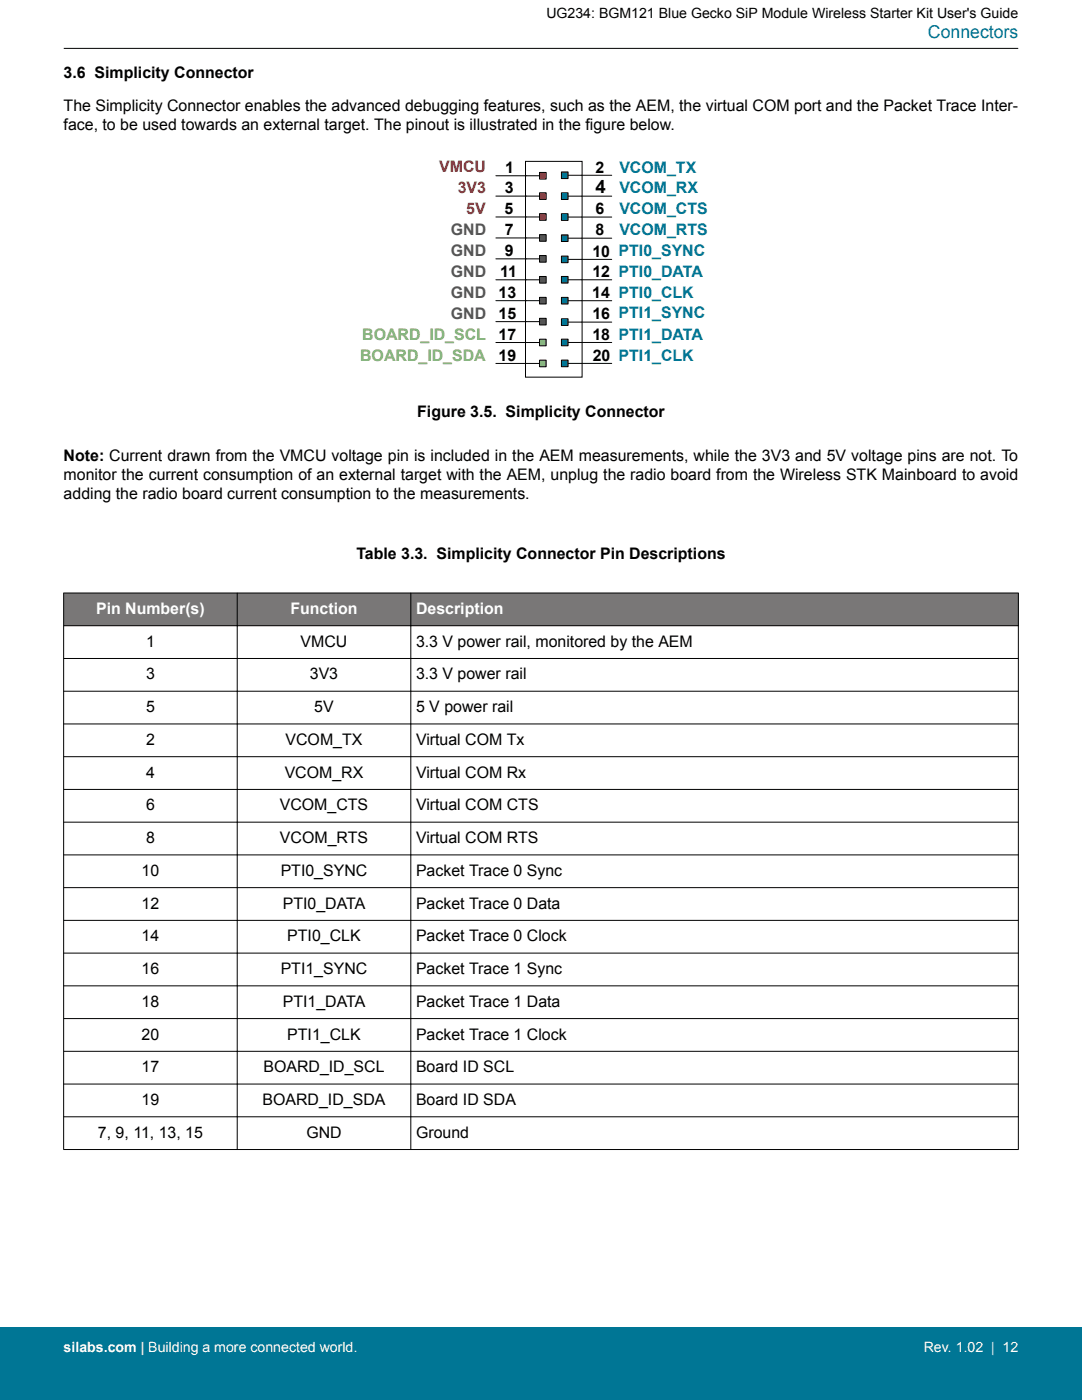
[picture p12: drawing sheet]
<svg xmlns="http://www.w3.org/2000/svg" width="216mm" height="279mm" viewBox="0 0 216 279" stroke-linecap="round" stroke-linejoin="round" font-family="sans-serif">
<defs><g id="words">
<text font-size="3.7" x="118.8" y="38.6">4</text>
<text font-size="3.5" fill="#007695" x="185.2" y="7.5">Connectors</text>
<g font-size="3.2">
<text x="12.7" y="15.5">3.6 Simplicity Connector</text>
<text x="12.7" y="22.2">The Simplicity Connector enables the advanced debugging features, such as the AEM, the virtual COM port and the Packet Trace Inter-</text>
<text x="12.7" y="26">face, to be used towards an external target. The pinout is illustrated in the figure below.</text>
<text x="100.8" y="34.5">1</text>
<text x="118.9" y="34.4">2</text>
<text x="100.7" y="38.6">3</text>
<text x="100.7" y="42.8">5</text>
<text x="100.7" y="46.9">7</text>
<text x="118.8" y="42.8">6</text>
<text x="118.8" y="47">8</text>
<text x="100.7" y="51.1">9</text>
<text x="118.2" y="51.2">10 PTI0_SYNC</text>
<text x="99.5" y="59.5">13</text>
<text x="99.8" y="55.3">11</text>
<text x="118.2" y="59.5">14 PTI0_CLK</text>
<text x="118.2" y="55.3">12 PTI0_DATA</text>
<text x="99.5" y="63.6">15</text>
<text x="118.2" y="63.7">16 PTI1_SYNC</text>
<text x="99.5" y="67.8">17</text>
<text x="99.5" y="72">19</text>
<text x="118.2" y="67.8">18 PTI1_DATA</text>
<text x="118.3" y="72">20 PTI1_CLK</text>
<text x="83.3" y="83.3">Figure 3.5. Simplicity Connector</text>
<text x="12.7" y="92.1">Note: Current drawn from the VMCU voltage pin is included in the AEM measurements, while the 3V3 and 5V voltage pins are not. To</text>
<text x="12.7" y="95.9">monitor the current consumption of an external target with the AEM, unplug the radio board from the Wireless STK Mainboard to avoid</text>
<text x="12.7" y="99.7">adding the radio board current consumption to the measurements.</text>
<text x="71.1" y="111.5">Table 3.3. Simplicity Connector Pin Descriptions</text>
<text x="29.1" y="129.1">1</text>
<text x="60" y="129.1">VMCU</text>
<text x="83" y="129.1">3.3 V power rail, monitored by the AEM</text>
<text x="29.1" y="135.6">3</text>
<text x="61.8" y="135.6">3V3</text>
<text x="83" y="135.6">3.3 V power rail</text>
<text x="29.1" y="142.1">5</text>
<text x="62.7" y="142.1">5V</text>
<text x="83" y="142.1">5 V power rail</text>
<text x="29.1" y="148.7">2</text>
<text x="57" y="148.7">VCOM_TX</text>
<text x="83" y="148.7">Virtual COM Tx</text>
<text x="29.1" y="155.2">4</text>
<text x="56.8" y="155.2">VCOM_RX</text>
<text x="83" y="155.2">Virtual COM Rx</text>
<text x="29.1" y="161.7">6</text>
<text x="55.8" y="161.7">VCOM_CTS</text>
<text x="83" y="161.7">Virtual COM CTS</text>
<text x="29.1" y="168.3">8</text>
<text x="55.9" y="168.3">VCOM_RTS</text>
<text x="83" y="168.3">Virtual COM RTS</text>
<text x="28.3" y="174.8">10</text>
<text x="56" y="174.8">PTI0_SYNC</text>
<text x="83" y="174.8">Packet Trace 0 Sync</text>
<text x="28.3" y="181.3">12</text>
<text x="56.4" y="181.3">PTI0_DATA</text>
<text x="83" y="181.3">Packet Trace 0 Data</text>
<text x="28.3" y="187.9">14</text>
<text x="57.3" y="187.9">PTI0_CLK</text>
<text x="83" y="187.9">Packet Trace 0 Clock</text>
<text x="28.3" y="194.4">16</text>
<text x="56" y="194.4">PTI1_SYNC</text>
<text x="83" y="194.4">Packet Trace 1 Sync</text>
<text x="28.3" y="200.9">18</text>
<text x="56.4" y="200.9">PTI1_DATA</text>
<text x="83" y="200.9">Packet Trace 1 Data</text>
<text x="28.3" y="207.5">20</text>
<text x="57.3" y="207.5">PTI1_CLK</text>
<text x="83" y="207.5">Packet Trace 1 Clock</text>
<text x="28.3" y="214">17</text>
<text x="52.6" y="214">BOARD_ID_SCL</text>
<text x="83" y="214">Board ID SCL</text>
<text x="28.3" y="220.5">19</text>
<text x="52.4" y="220.5">BOARD_ID_SDA</text>
<text x="83" y="220.5">Board ID SDA</text>
<text x="19.5" y="227.1">7, 9, 11, 13, 15</text>
<text x="61.1" y="227.1">GND</text>
<text x="83" y="227.1">Ground</text>
</g>
<g font-size="3.2" fill="#d91e2a">
<text x="87.6" y="34.3">VMCU</text>
<text x="91.4" y="38.6">3V3</text>
<text x="93" y="42.8">5V</text>
</g>
<g font-size="3.2" fill="#007695">
<text x="123.6" y="34.4">VCOM_TX</text>
<text x="123.6" y="38.6">VCOM_RX</text>
<text x="123.6" y="46.9">VCOM_RTS</text>
<text x="123.6" y="42.8">VCOM_CTS</text>
</g>
<g font-size="3.2" fill="#555">
<text x="90" y="47">GND</text>
<text x="90" y="51.1">GND</text>
<text x="90" y="59.5">GND</text>
<text x="90" y="55.3">GND</text>
<text x="90" y="63.6">GND</text>
</g>
<g font-size="3.2" fill="#a1b92e">
<text x="71.9" y="72">BOARD_ID_SDA</text>
<text x="72.3" y="67.8">BOARD_ID_SCL</text>
</g>
<g font-size="3.2" fill="#fff">
<text x="19.2" y="122.5">Pin Number(s)</text>
<text x="58" y="122.5">Function</text>
<text x="83" y="122.5">Description</text>
</g>
<text font-size="2.8" x="109" y="3.5">UG234: BGM121 Blue Gecko SiP Module Wireless Starter Kit User's Guide</text>
<g font-size="2.8" fill="#fff">
<text x="12.7" y="269.9">silabs.com | Building a more connected world.</text>
<text x="184.3" y="269.9">Rev. 1.02 | 12</text>
</g>
</g></defs>
<path d="M104.9 32.2h11.3v43.1h-11.3z" fill="none" stroke="#000" stroke-width=".2"/>
<path d="M107.7 34.4h1.3v1.3h-1.3z" fill-rule="evenodd" fill="#d91e2a" stroke="#000" stroke-width=".2"/>
<path d="M98.9 35.1h8.8" fill="none" stroke="#000" stroke-width=".2"/>
<path d="M107.7 38.5h1.3v1.3h-1.3z" fill-rule="evenodd" fill="#d91e2a" stroke="#000" stroke-width=".2"/>
<path d="M98.9 39.1h8.8" fill="none" stroke="#000" stroke-width=".2"/>
<path d="M107.7 42.6h1.3v1.4h-1.3z" fill-rule="evenodd" fill="#d91e2a" stroke="#000" stroke-width=".2"/>
<path d="M98.9 43.3h8.8" fill="none" stroke="#000" stroke-width=".2"/>
<path d="M107.7 63.5h1.3v1.4h-1.3z" fill-rule="evenodd" fill="#555" stroke="#000" stroke-width=".2"/>
<path d="M98.9 64.2h8.8" fill="none" stroke="#000" stroke-width=".2"/>
<path d="M107.7 59.3h1.3v1.4h-1.3z" fill-rule="evenodd" fill="#555" stroke="#000" stroke-width=".2"/>
<path d="M98.9 60h8.8" fill="none" stroke="#000" stroke-width=".2"/>
<path d="M107.7 55.2h1.3v1.3h-1.3z" fill-rule="evenodd" fill="#555" stroke="#000" stroke-width=".2"/>
<path d="M98.9 55.8h8.8" fill="none" stroke="#000" stroke-width=".2"/>
<path d="M107.7 51h1.3v1.3h-1.3z" fill-rule="evenodd" fill="#555" stroke="#000" stroke-width=".2"/>
<path d="M98.9 51.7h8.8" fill="none" stroke="#000" stroke-width=".2"/>
<path d="M107.7 46.8h1.3v1.3h-1.3z" fill-rule="evenodd" fill="#555" stroke="#000" stroke-width=".2"/>
<path d="M98.9 47.5h8.8" fill="none" stroke="#000" stroke-width=".2"/>
<path d="M107.7 67.7h1.3v1.3h-1.3z" fill-rule="evenodd" fill="#a1b92e" stroke="#000" stroke-width=".2"/>
<path d="M98.9 68.4h8.8" fill="none" stroke="#000" stroke-width=".2"/>
<path d="M107.7 71.9h1.3v1.3h-1.3z" fill-rule="evenodd" fill="#a1b92e" stroke="#000" stroke-width=".2"/>
<path d="M98.9 72.5h8.8" fill="none" stroke="#000" stroke-width=".2"/>
<path d="M112 34.3h1.4v1.3h-1.4z" fill-rule="evenodd" fill="#007695" stroke="#000" stroke-width=".2"/>
<path d="M113.4 35h8.7" fill="none" stroke="#000" stroke-width=".2"/>
<path d="M112 38.5h1.4v1.3h-1.4z" fill-rule="evenodd" fill="#007695" stroke="#000" stroke-width=".2"/>
<path d="M113.4 39.1h8.7" fill="none" stroke="#000" stroke-width=".2"/>
<path d="M112 42.7h1.4v1.3h-1.4z" fill-rule="evenodd" fill="#007695" stroke="#000" stroke-width=".2"/>
<path d="M113.4 43.3h8.7" fill="none" stroke="#000" stroke-width=".2"/>
<path d="M112 46.9h1.4v1.3h-1.4z" fill-rule="evenodd" fill="#007695" stroke="#000" stroke-width=".2"/>
<path d="M113.4 47.5h8.7" fill="none" stroke="#000" stroke-width=".2"/>
<path d="M112 51.1h1.4v1.3h-1.4z" fill-rule="evenodd" fill="#007695" stroke="#000" stroke-width=".2"/>
<path d="M113.4 51.8h8.7" fill="none" stroke="#000" stroke-width=".2"/>
<path d="M112 55.2h1.4v1.3h-1.4z" fill-rule="evenodd" fill="#007695" stroke="#000" stroke-width=".2"/>
<path d="M113.4 55.8h8.7" fill="none" stroke="#000" stroke-width=".2"/>
<path d="M112 59.4h1.4v1.3h-1.4z" fill-rule="evenodd" fill="#007695" stroke="#000" stroke-width=".2"/>
<path d="M113.4 60h8.7" fill="none" stroke="#000" stroke-width=".2"/>
<path d="M112 63.6h1.4v1.3h-1.4z" fill-rule="evenodd" fill="#007695" stroke="#000" stroke-width=".2"/>
<path d="M113.4 64.3h8.7" fill="none" stroke="#000" stroke-width=".2"/>
<path d="M112 67.7h1.4v1.3h-1.4z" fill-rule="evenodd" fill="#007695" stroke="#000" stroke-width=".2"/>
<path d="M113.4 68.3h8.7" fill="none" stroke="#000" stroke-width=".2"/>
<path d="M112 71.9h1.4v1.3h-1.4z" fill-rule="evenodd" fill="#007695" stroke="#000" stroke-width=".2"/>
<path d="M113.4 72.5h8.7" fill="none" stroke="#000" stroke-width=".2"/>
<g fill="#797777">
<path d="M12.7 118.3h190.5v6.6h-190.5z" fill-rule="evenodd"/>
<path d="M12.7 118.3h190.5v6.6h-190.5z" fill-rule="evenodd"/>
</g>
<g fill="none" stroke="#000" stroke-width=".2">
<path d="M12.7 9.7h190.5M12.7 118.3h190.5M12.7 118.3v111.2M47.3 118.3v111.2M82 118.3v111.2M203.2 118.3v111.2M12.7 124.9h190.5M12.7 131.4h190.5M12.7 137.9h190.5M12.7 144.5h190.5M12.7 151h190.5M12.7 157.5h190.5"/>
<path d="M12.7 164.1h190.5M12.7 170.6h190.5M12.7 177.1h190.5M12.7 183.7h190.5M12.7 190.2h190.5M12.7 196.7h190.5M12.7 203.3h190.5M12.7 209.8h190.5M12.7 216.3h190.5M12.7 222.9h190.5M12.7 229.4h190.5"/>
</g>
<path d="M0 264.9h215.9v14.5h-215.9z" fill="#007695"/>
<use href="#words"/>
</svg>
